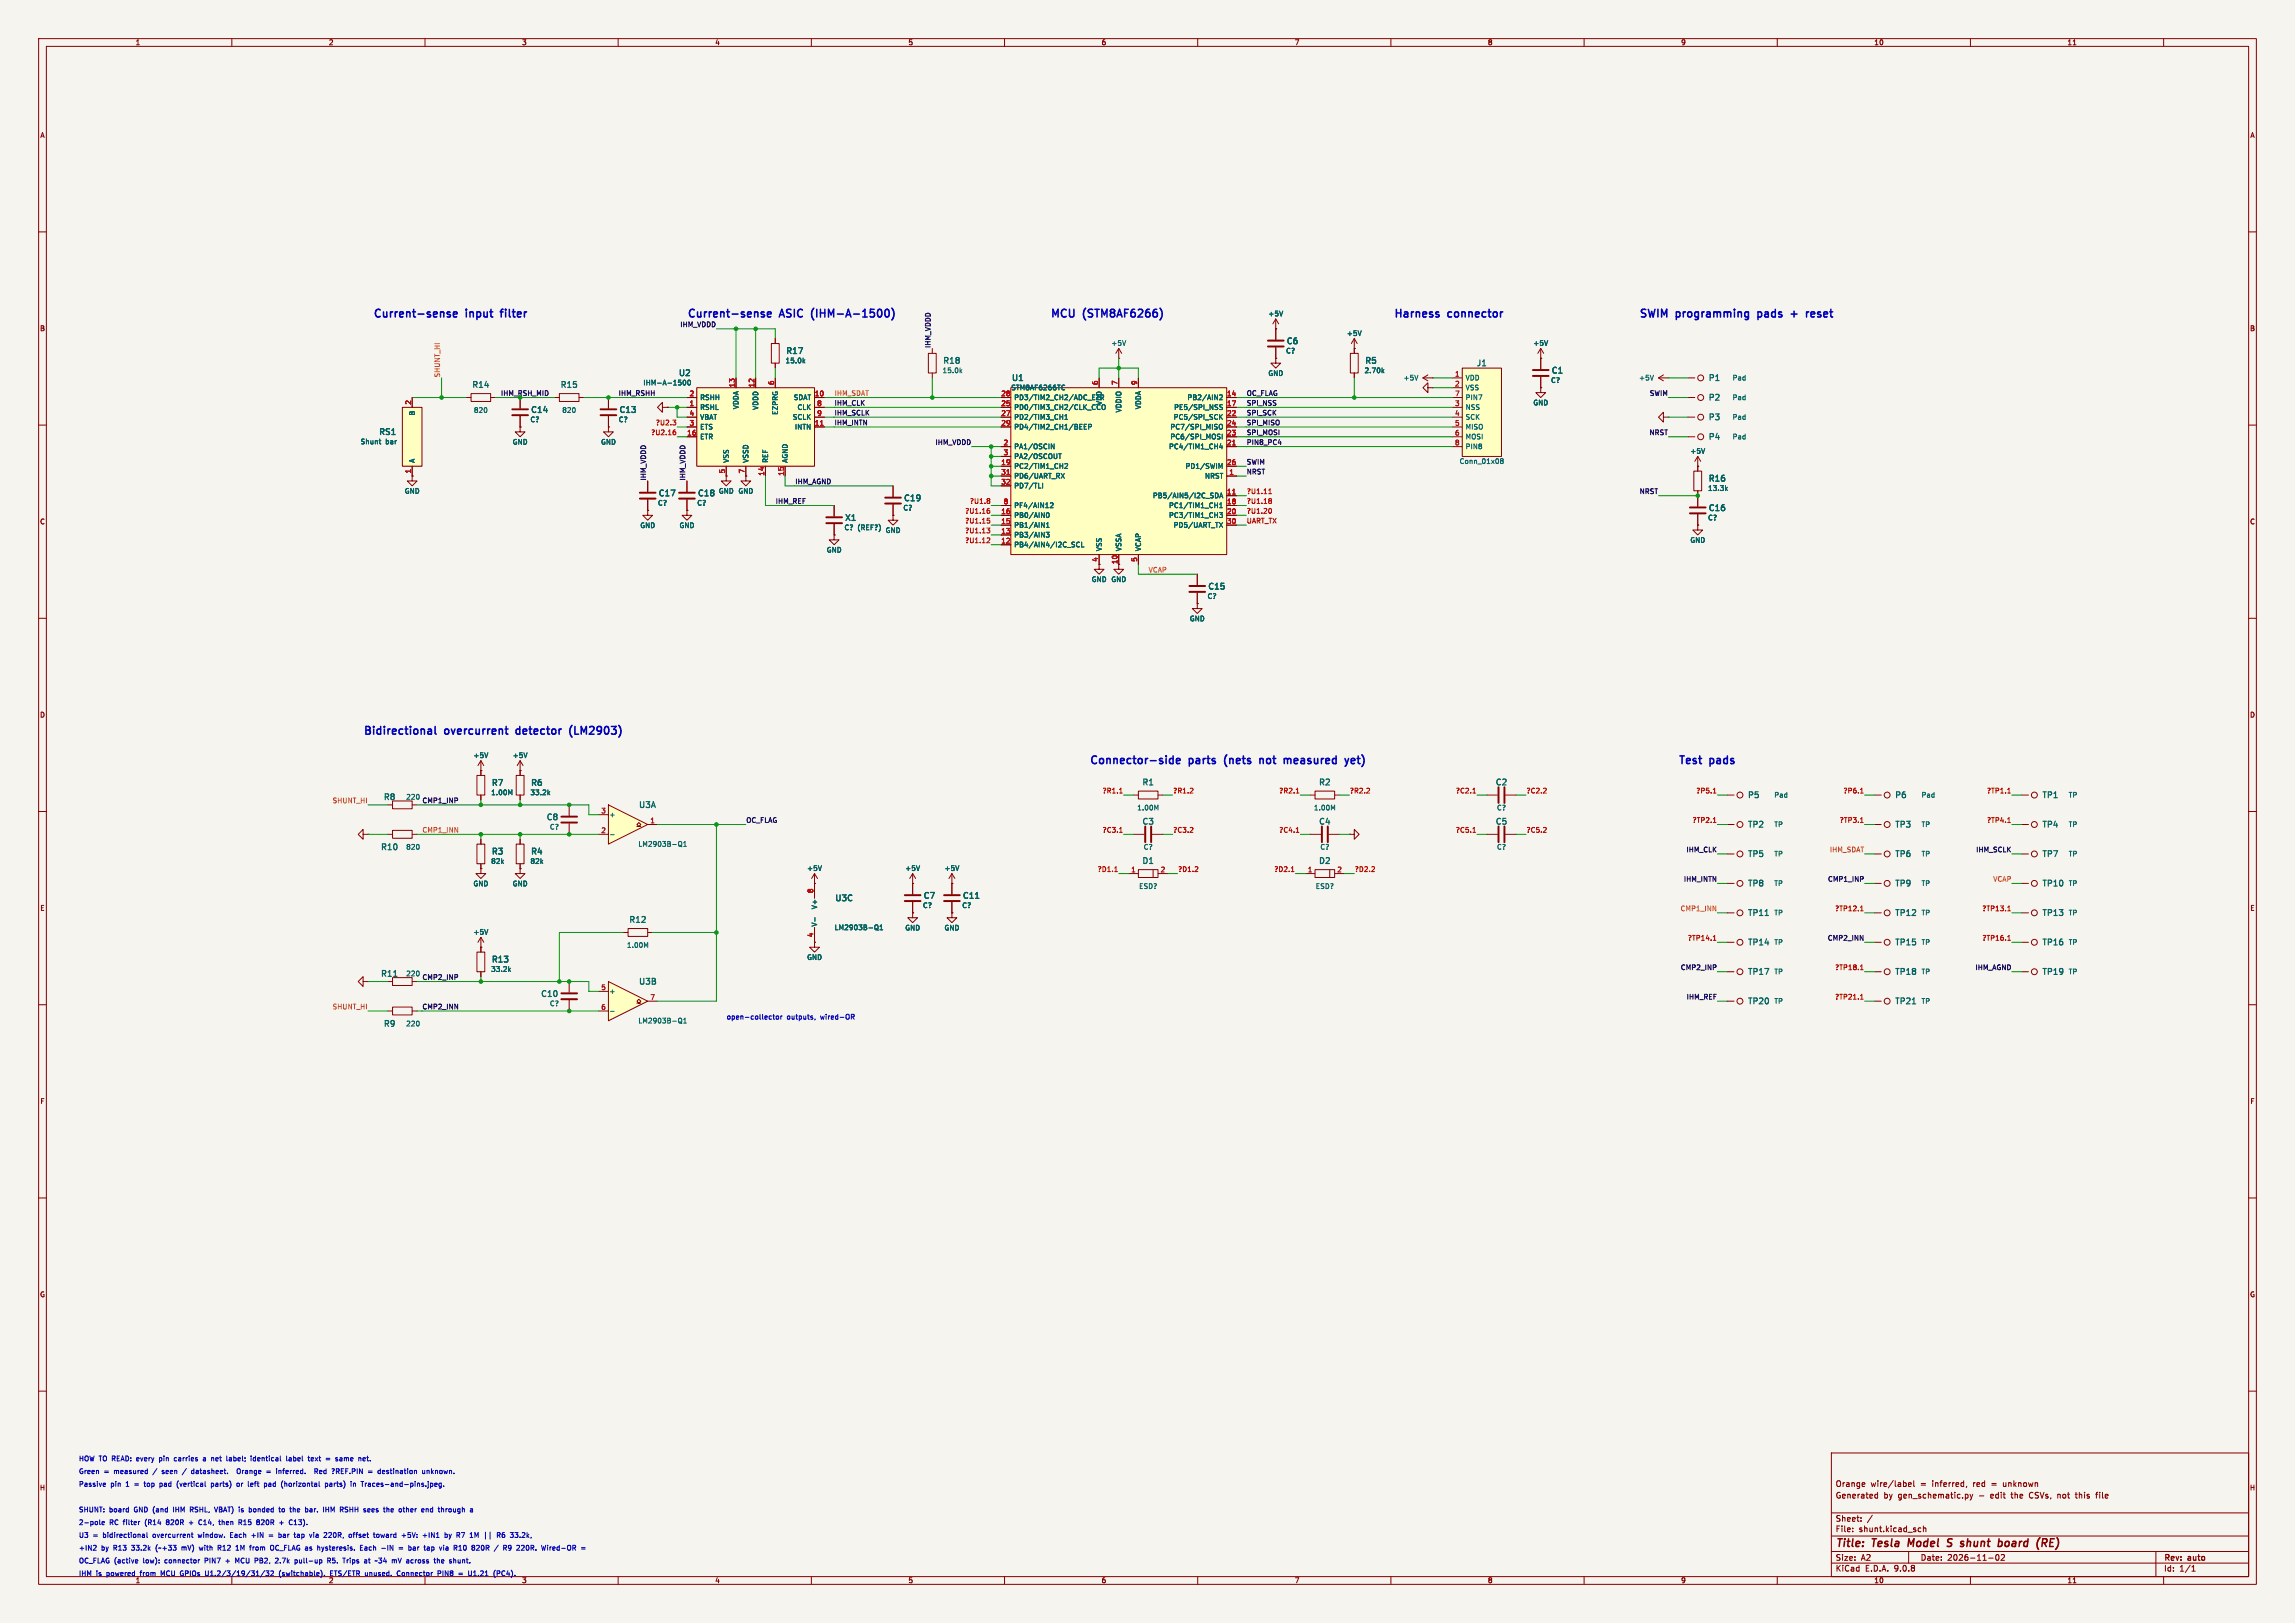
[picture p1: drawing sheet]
<svg xmlns="http://www.w3.org/2000/svg" width="594mm" height="420mm" viewBox="0 0 594 420" stroke-linecap="round" stroke-linejoin="round" font-family="sans-serif">
<defs><g id="words">
<g font-size="2.8" fill="#0000c2">
<text x="96.5" y="82.3">Current-sense</text>
<text x="120.7" y="82.3">input</text>
<text x="130.6" y="82.3">filter</text>
<text x="177.8" y="82.3">Current-sense</text>
<text x="202" y="82.3">ASIC</text>
<text x="210.9" y="82.3">(IHM-A-1500)</text>
<text x="271.8" y="82.3">MCU</text>
<text x="280.5" y="82.3">(STM8AF6266)</text>
<text x="360.7" y="82.3">Harness</text>
<text x="374.9" y="82.3">connector</text>
<text x="424.2" y="82.3">SWIM</text>
<text x="433.9" y="82.3">programming</text>
<text x="455.9" y="82.3">pads</text>
<text x="465.2" y="82.3">+</text>
<text x="470" y="82.3">reset</text>
<text x="94" y="190.3">Bidirectional</text>
<text x="115.3" y="190.3">overcurrent</text>
<text x="134.5" y="190.3">detector</text>
<text x="149.1" y="190.3">(LM2903)</text>
<text x="281.9" y="197.9">Connector-side</text>
<text x="307.9" y="197.9">parts</text>
<text x="317.8" y="197.9">(nets</text>
<text x="327.8" y="197.9">not</text>
<text x="334.9" y="197.9">measured</text>
<text x="351.6" y="197.9">yet)</text>
<text x="434.3" y="197.9">Test</text>
<text x="442.7" y="197.9">pads</text>
</g>
<g font-size="2.8" fill="#840000">
<text x="475" y="400.9">Title:</text>
<text x="484.7" y="400.9">Tesla</text>
<text x="494.7" y="400.9">Model</text>
<text x="505.7" y="400.9">S</text>
<text x="509.9" y="400.9">shunt</text>
<text x="520.4" y="400.9">board</text>
<text x="531.2" y="400.9">(RE)</text>
</g>
<g font-size="2.1" fill="#006464">
<text x="332.7" y="89.5">C6</text>
<text x="203.2" y="92">R17</text>
<text x="243.8" y="94.6">R18</text>
<text x="353.1" y="94.6">R5</text>
<text x="381.9" y="95.2">J1</text>
<text x="121.9" y="100.8">R14</text>
<text x="144.8" y="100.8">R15</text>
<text x="175.4" y="97.7">U2</text>
<text x="261.6" y="99">U1</text>
<text x="401.3" y="97.1">C1</text>
<text x="442" y="99">P1</text>
<text x="137.2" y="107.3">C14</text>
<text x="160" y="107.3">C13</text>
<text x="442" y="104.1">P2</text>
<text x="97.8" y="113">RS1</text>
<text x="442" y="109.2">P3</text>
<text x="442" y="114.2">P4</text>
<text x="442" y="125">R16</text>
<text x="170.2" y="128.9">C17</text>
<text x="180.3" y="128.9">C18</text>
<text x="233.7" y="130.1">C19</text>
<text x="218.4" y="135.2">X1</text>
<text x="442" y="132.7">C16</text>
<text x="312.4" y="153">C15</text>
<text x="127" y="203.8">R7</text>
<text x="137.2" y="203.8">R6</text>
<text x="295.4" y="203.7">R1</text>
<text x="341.1" y="203.7">R2</text>
<text x="386.8" y="203.7">C2</text>
<text x="99" y="207.5">R8</text>
<text x="165.1" y="209.5">U3A</text>
<text x="452.1" y="207">P5</text>
<text x="490.2" y="207">P6</text>
<text x="528.3" y="207">TP1</text>
<text x="141.2" y="212.7">C8</text>
<text x="295.4" y="213.8">C3</text>
<text x="341.1" y="213.8">C4</text>
<text x="386.8" y="213.8">C5</text>
<text x="452.1" y="214.6">TP2</text>
<text x="490.2" y="214.6">TP3</text>
<text x="528.3" y="214.6">TP4</text>
<text x="98.3" y="220.4">R10</text>
<text x="127" y="221.6">R3</text>
<text x="137.2" y="221.6">R4</text>
<text x="295.4" y="224">D1</text>
<text x="341.1" y="224">D2</text>
<text x="452.1" y="222.2">TP5</text>
<text x="490.2" y="222.2">TP6</text>
<text x="528.3" y="222.2">TP7</text>
<text x="215.9" y="233.6">U3C</text>
<text x="238.8" y="233">C7</text>
<text x="248.9" y="233">C11</text>
<text x="452.1" y="229.8">TP8</text>
<text x="490.2" y="229.8">TP9</text>
<text x="528.3" y="229.8">TP10</text>
<text x="162.6" y="239.2">R12</text>
<text x="452.1" y="237.4">TP11</text>
<text x="490.2" y="237.4">TP12</text>
<text x="528.3" y="237.4">TP13</text>
<text x="452.1" y="245.1">TP14</text>
<text x="490.2" y="245.1">TP15</text>
<text x="528.3" y="245.1">TP16</text>
<text x="127" y="249.5">R13</text>
<text x="98.3" y="253.2">R11</text>
<text x="165.1" y="255.2">U3B</text>
<text x="452.1" y="252.7">TP17</text>
<text x="490.2" y="252.7">TP18</text>
<text x="528.3" y="252.7">TP19</text>
<text x="139.7" y="258.4">C10</text>
<text x="452.1" y="260.3">TP20</text>
<text x="490.2" y="260.3">TP21</text>
<text x="99" y="266.1">R9</text>
</g>
<g font-size="2.1" fill="#840000">
<text x="475" y="388">Generated</text>
<text x="475" y="385">Orange</text>
<text x="484.2" y="385">wire/label</text>
<text x="487.5" y="388">by</text>
<text x="491.3" y="388">gen_schematic.py</text>
<text x="497.1" y="385">=</text>
<text x="500.3" y="385">inferred,</text>
<text x="511" y="385">red</text>
<text x="512.3" y="388">-</text>
<text x="515.5" y="388">edit</text>
<text x="515.9" y="385">=</text>
<text x="519" y="385">unknown</text>
<text x="521" y="388">the</text>
<text x="525.8" y="388">CSVs,</text>
<text x="533.2" y="388">not</text>
<text x="538.1" y="388">this</text>
<text x="543.6" y="388">file</text>
<text x="475" y="394">Sheet:</text>
<text x="475" y="396.7">File:</text>
<text x="481.1" y="396.7">shunt.kicad_sch</text>
<text x="475" y="406.9">KiCad</text>
<text x="475" y="404.1">Size:</text>
<text x="481.7" y="404.1">A2</text>
<text x="482.7" y="406.9">E.D.A.</text>
<text x="490.3" y="406.9">9.0.8</text>
<text x="497" y="404.1">Date:</text>
<text x="504" y="404.1">2026-11-02</text>
<text x="560" y="404.3">Rev:</text>
<text x="560" y="406.9">Id:</text>
<text x="564.1" y="406.9">1/1</text>
<text x="566.4" y="404.3">auto</text>
</g>
<g font-size="1.8" fill="#840000">
<text x="35" y="11.9">1</text>
<text x="85" y="11.9">2</text>
<text x="135" y="11.9">3</text>
<text x="185" y="11.9">4</text>
<text x="235" y="11.9">5</text>
<text x="285" y="11.9">6</text>
<text x="335" y="11.9">7</text>
<text x="385" y="11.9">8</text>
<text x="435" y="11.9">9</text>
<text x="485" y="11.9">10</text>
<text x="535" y="11.9">11</text>
<text x="10.3" y="35.9">A</text>
<text x="582.3" y="35.9">A</text>
<text x="10.3" y="85.9">B</text>
<text x="582.3" y="85.9">B</text>
<text x="10.3" y="135.9">C</text>
<text x="582.3" y="135.9">C</text>
<text x="284.2" y="145.5" transform="rotate(-90 284.2 145.5)">4</text>
<text x="289.3" y="146.1" transform="rotate(-90 289.3 146.1)">10</text>
<text x="10.3" y="185.9">D</text>
<text x="582.3" y="185.9">D</text>
<text x="10.3" y="235.9">E</text>
<text x="582.3" y="235.9">E</text>
<text x="10.3" y="285.9">F</text>
<text x="582.3" y="285.9">F</text>
<text x="10.3" y="335.9">G</text>
<text x="582.3" y="335.9">G</text>
<text x="10.2" y="385.9">H</text>
<text x="582.2" y="385.9">H</text>
<text x="35" y="409.9">1</text>
<text x="85" y="409.9">2</text>
<text x="135" y="409.9">3</text>
<text x="185" y="409.9">4</text>
<text x="235" y="409.9">5</text>
<text x="285" y="409.9">6</text>
<text x="335" y="409.9">7</text>
<text x="385" y="409.9">8</text>
<text x="435" y="409.9">9</text>
<text x="485" y="409.9">10</text>
<text x="535" y="409.9">11</text>
</g>
<g font-size="1.8" fill="#006464">
<text x="328.2" y="82.1">+5V</text>
<text x="287.5" y="89.7">+5V</text>
<text x="348.5" y="87.1">+5V</text>
<text x="396.7" y="89.7">+5V</text>
<text x="203.2" y="94.2">15.0k</text>
<text x="332.7" y="91.7">C?</text>
<text x="166.4" y="99.9">IHM-A-1500</text>
<text x="243.8" y="96.8">15.0k</text>
<text x="261.6" y="101.2">STM8AF6266TC</text>
<text x="328.2" y="97.5">GND</text>
<text x="353.1" y="96.8">2.70k</text>
<text x="363.2" y="98.7">+5V</text>
<text x="379.2" y="98.7">VDD</text>
<text x="379.2" y="101.2">VSS</text>
<text x="401.3" y="99.3">C?</text>
<text x="424.1" y="98.7">+5V</text>
<text x="448.3" y="98.7">Pad</text>
<text x="107.5" y="107.6" transform="rotate(-90 107.5 107.6)">B</text>
<text x="122.5" y="107">820</text>
<text x="145.4" y="107">820</text>
<text x="181.1" y="103.7">RSHH</text>
<text x="181.1" y="106.3">RSHL</text>
<text x="191.4" y="106" transform="rotate(-90 191.4 106)">VDDA</text>
<text x="196.4" y="106.2" transform="rotate(-90 196.4 106.2)">VDDD</text>
<text x="201.5" y="107.5" transform="rotate(-90 201.5 107.5)">EZPRG</text>
<text x="205.3" y="103.7">SDAT</text>
<text x="206.3" y="106.3">CLK</text>
<text x="262.4" y="103.7">PD3/TIM2_CH2/ADC_ETR</text>
<text x="262.4" y="106.3">PD0/TIM3_CH2/CLK_CCO</text>
<text x="285.3" y="104.9" transform="rotate(-90 285.3 104.9)">VDD</text>
<text x="290.4" y="106.9" transform="rotate(-90 290.4 106.9)">VDDIO</text>
<text x="295.5" y="106" transform="rotate(-90 295.5 106)">VDDA</text>
<text x="303.8" y="106.3">PE5/SPI_NSS</text>
<text x="307.2" y="103.7">PB2/AIN2</text>
<text x="379.2" y="103.7">PIN7</text>
<text x="379.2" y="106.3">NSS</text>
<text x="396.7" y="105.1">GND</text>
<text x="448.3" y="103.7">Pad</text>
<text x="137.2" y="109.5">C?</text>
<text x="160" y="109.5">C?</text>
<text x="181.1" y="108.8">VBAT</text>
<text x="181.1" y="111.4">ETS</text>
<text x="181.1" y="113.9">ETR</text>
<text x="205.1" y="108.8">SCLK</text>
<text x="205.6" y="111.4">INTN</text>
<text x="262.4" y="108.8">PD2/TIM3_CH1</text>
<text x="262.4" y="111.4">PD4/TIM2_CH1/BEEP</text>
<text x="302.8" y="111.4">PC7/SPI_MISO</text>
<text x="302.8" y="113.9">PC6/SPI_MOSI</text>
<text x="303.7" y="108.8">PC5/SPI_SCK</text>
<text x="379.2" y="108.8">SCK</text>
<text x="379.2" y="111.4">MISO</text>
<text x="379.2" y="113.9">MOSI</text>
<text x="448.3" y="113.9">Pad</text>
<text x="448.3" y="108.8">Pad</text>
<text x="93.2" y="115.2">Shunt</text>
<text x="99.8" y="115.2">bar</text>
<text x="107.5" y="119.9" transform="rotate(-90 107.5 119.9)">A</text>
<text x="132.6" y="115.3">GND</text>
<text x="155.4" y="115.3">GND</text>
<text x="188.8" y="119.9" transform="rotate(-90 188.8 119.9)">VSS</text>
<text x="193.9" y="119.9" transform="rotate(-90 193.9 119.9)">VSSD</text>
<text x="199" y="119.9" transform="rotate(-90 199 119.9)">REF</text>
<text x="204.1" y="119.9" transform="rotate(-90 204.1 119.9)">AGND</text>
<text x="262.4" y="116.4">PA1/OSCIN</text>
<text x="262.4" y="119">PA2/OSCOUT</text>
<text x="302.4" y="116.4">PC4/TIM1_CH4</text>
<text x="379.2" y="116.4">PIN8</text>
<text x="437.4" y="117.6">+5V</text>
<text x="262.4" y="121.5">PC2/TIM1_CH2</text>
<text x="262.4" y="124.1">PD6/UART_RX</text>
<text x="306.7" y="121.5">PD1/SWIM</text>
<text x="311.8" y="124.1">NRST</text>
<text x="377.7" y="120.2">Conn_01x08</text>
<text x="104.6" y="128">GND</text>
<text x="170.2" y="131">C?</text>
<text x="180.3" y="131">C?</text>
<text x="185.9" y="128">GND GND</text>
<text x="262.4" y="126.6">PD7/TLI</text>
<text x="262.4" y="131.7">PF4/AIN12</text>
<text x="298.3" y="129.1">PB5/AIN5/I2C_SDA</text>
<text x="302.4" y="131.7">PC1/TIM1_CH1</text>
<text x="442" y="127.2">13.3k</text>
<text x="165.6" y="136.8">GND</text>
<text x="175.8" y="136.8">GND</text>
<text x="218.4" y="137.4">C?</text>
<text x="222" y="137.4">(REF?)</text>
<text x="233.7" y="132.3">C?</text>
<text x="262.4" y="134.2">PB0/AIN0</text>
<text x="262.4" y="136.8">PB1/AIN1</text>
<text x="302.4" y="134.2">PC3/TIM1_CH3</text>
<text x="303.7" y="136.8">PD5/UART_TX</text>
<text x="442" y="134.9">C?</text>
<text x="213.9" y="143.2">GND</text>
<text x="229.1" y="138.1">GND</text>
<text x="262.4" y="139.3">PB3/AIN3</text>
<text x="262.4" y="141.8">PB4/AIN4/I2C_SCL</text>
<text x="285.3" y="142.7" transform="rotate(-90 285.3 142.7)">VSS</text>
<text x="290.4" y="142.7" transform="rotate(-90 290.4 142.7)">VSSA</text>
<text x="295.5" y="142.7" transform="rotate(-90 295.5 142.7)">VCAP</text>
<text x="437.4" y="140.7">GND</text>
<text x="282.4" y="150.8">GND GND</text>
<text x="312.4" y="155.2">C?</text>
<text x="307.8" y="161">GND</text>
<text x="122.4" y="196.4">+5V</text>
<text x="132.6" y="196.4">+5V</text>
<text x="105" y="207.1">220</text>
<text x="127" y="206">1.00M</text>
<text x="137.2" y="206">33.2k</text>
<text x="294.2" y="209.9">1.00M</text>
<text x="340" y="209.9">1.00M</text>
<text x="387.3" y="209.9">C?</text>
<text x="459.1" y="206.6">Pad</text>
<text x="497.2" y="206.6">Pad</text>
<text x="535.3" y="206.6">TP</text>
<text x="142.2" y="214.9">C?</text>
<text x="157.6" y="211.7">+</text>
<text x="459.1" y="214.2">TP</text>
<text x="497.2" y="214.2">TP</text>
<text x="535.3" y="214.2">TP</text>
<text x="105" y="220.1">820</text>
<text x="165.1" y="219.3">LM2903B-Q1</text>
<text x="295.9" y="220.1">C?</text>
<text x="341.6" y="220.1">C?</text>
<text x="387.3" y="220.1">C?</text>
<text x="459.1" y="221.8">TP</text>
<text x="497.2" y="221.8">TP</text>
<text x="535.3" y="221.8">TP</text>
<text x="127" y="223.7">82k</text>
<text x="137.2" y="223.7">82k</text>
<text x="208.8" y="225.6">+5V</text>
<text x="234.2" y="225.6">+5V</text>
<text x="244.3" y="225.6">+5V</text>
<text x="122.4" y="229.6">GND</text>
<text x="132.6" y="229.6">GND</text>
<text x="294.7" y="230.2">ESD?</text>
<text x="340.4" y="230.2">ESD?</text>
<text x="459.1" y="229.5">TP</text>
<text x="497.2" y="229.5">TP</text>
<text x="535.3" y="229.5">TP</text>
<text x="211.7" y="239.9" transform="rotate(-90 211.7 239.9)">V-</text>
<text x="211.7" y="235.4" transform="rotate(-90 211.7 235.4)">V+</text>
<text x="238.8" y="235.2">C?</text>
<text x="248.9" y="235.2">C?</text>
<text x="459.1" y="237.1">TP</text>
<text x="497.2" y="237.1">TP</text>
<text x="535.3" y="237.1">TP</text>
<text x="122.4" y="242.1">+5V</text>
<text x="162.2" y="245.5">1.00M</text>
<text x="215.9" y="240.9">LM2903B-Q1</text>
<text x="234.2" y="241">GND</text>
<text x="244.3" y="241">GND</text>
<text x="459.1" y="244.7">TP</text>
<text x="497.2" y="244.7">TP</text>
<text x="535.3" y="244.7">TP</text>
<text x="127" y="251.7">33.2k</text>
<text x="208.8" y="248.6">GND</text>
<text x="105" y="252.8">220</text>
<text x="157.6" y="257.4">+</text>
<text x="459.1" y="252.3">TP</text>
<text x="497.2" y="252.3">TP</text>
<text x="535.3" y="252.3">TP</text>
<text x="142.2" y="260.6">C?</text>
<text x="459.1" y="259.9">TP</text>
<text x="497.2" y="259.9">TP</text>
<text x="105" y="265.8">220</text>
<text x="165.1" y="265">LM2903B-Q1</text>
</g>
<g font-size="1.8" fill="#0f0f0f">
<text x="176" y="84.7">IHM_VDDD</text>
<text x="241" y="90.2" transform="rotate(-90 241 90.2)">IHM_VDDD</text>
<text x="160" y="102.5">IHM_RSHH</text>
<text x="215.9" y="107.6">IHM_SCLK</text>
<text x="215.9" y="105.1">IHM_CLK</text>
<text x="322.6" y="102.5">OC_FLAG</text>
<text x="322.6" y="105.1">SPI_NSS</text>
<text x="322.6" y="107.6">SPI_SCK</text>
<text x="426.9" y="102.5">SWIM</text>
<text x="215.9" y="110.1">IHM_INTN</text>
<text x="322.6" y="110.1">SPI_MISO</text>
<text x="322.6" y="112.7">SPI_MOSI</text>
<text x="426.8" y="112.7">NRST</text>
<text x="242" y="115.2">IHM_VDDD</text>
<text x="322.6" y="115.2">PIN8_PC4</text>
<text x="167.3" y="124.5" transform="rotate(-90 167.3 124.5)">IHM_VDDD</text>
<text x="177.5" y="124.5" transform="rotate(-90 177.5 124.5)">IHM_VDDD</text>
<text x="205.7" y="125.4">IHM_AGND</text>
<text x="322.6" y="120.3">SWIM</text>
<text x="322.6" y="122.8">NRST</text>
<text x="200.7" y="130.5">IHM_REF</text>
<text x="424.3" y="127.9">NRST</text>
<text x="109.2" y="207.9">CMP1_INP</text>
<text x="193" y="213">OC_FLAG</text>
<text x="436.4" y="220.6">IHM_CLK</text>
<text x="511.4" y="220.6">IHM_SCLK</text>
<text x="435.7" y="228.3">IHM_INTN</text>
<text x="473" y="228.3">CMP1_INP</text>
<text x="473" y="243.5">CMP2_INN</text>
<text x="434.9" y="251.1">CMP2_INP</text>
<text x="511.2" y="251.1">IHM_AGND</text>
<text x="109.2" y="253.7">CMP2_INP</text>
<text x="109.2" y="261.3">CMP2_INN</text>
<text x="436.4" y="258.7">IHM_REF</text>
</g>
<g font-size="1.8" fill="#e67800">
<text x="114" y="97.8" transform="rotate(-90 114 97.8)">SHUNT_HI</text>
<text x="215.9" y="102.5">IHM_SDAT</text>
<text x="297.2" y="148.2">VCAP</text>
<text x="86" y="207.9">SHUNT_HI</text>
<text x="109.2" y="215.6">CMP1_INN</text>
<text x="473.5" y="220.6">IHM_SDAT</text>
<text x="515.8" y="228.3">VCAP</text>
<text x="434.9" y="235.9">CMP1_INN</text>
<text x="86" y="261.3">SHUNT_HI</text>
</g>
<g font-size="1.8" fill="#a90000">
<text x="190.2" y="100.4" transform="rotate(-90 190.2 100.4)">13</text>
<text x="195.3" y="100.4" transform="rotate(-90 195.3 100.4)">12</text>
<text x="200.4" y="99.8" transform="rotate(-90 200.4 99.8)">6</text>
<text x="284.2" y="99.8" transform="rotate(-90 284.2 99.8)">6</text>
<text x="289.3" y="99.8" transform="rotate(-90 289.3 99.8)">7</text>
<text x="294.4" y="99.8" transform="rotate(-90 294.4 99.8)">9</text>
<text x="376.5" y="97.5">1</text>
<text x="376.5" y="100.1">2</text>
<text x="106.4" y="104.8" transform="rotate(-90 106.4 104.8)">2</text>
<text x="178.4" y="102.6">2</text>
<text x="178.4" y="105.2">1</text>
<text x="178.4" y="107.7">4</text>
<text x="210.8" y="102.6">10</text>
<text x="211.4" y="105.2">8</text>
<text x="211.4" y="107.7">9</text>
<text x="259" y="102.6">28</text>
<text x="259" y="105.2">25</text>
<text x="259" y="107.7">27</text>
<text x="317.5" y="102.6">14</text>
<text x="317.5" y="105.2">17</text>
<text x="317.5" y="107.7">22</text>
<text x="376.5" y="102.6">7</text>
<text x="376.5" y="105.2">3</text>
<text x="376.5" y="107.7">4</text>
<text x="177.8" y="112.8">16</text>
<text x="178.4" y="110.2">3</text>
<text x="210.8" y="110.2">11</text>
<text x="259" y="110.2">29</text>
<text x="317.5" y="110.2">24</text>
<text x="317.5" y="112.8">23</text>
<text x="376.5" y="110.2">5</text>
<text x="376.5" y="112.8">6</text>
<text x="259.6" y="115.3">2</text>
<text x="259.6" y="117.9">3</text>
<text x="317.5" y="115.3">21</text>
<text x="376.5" y="115.3">8</text>
<text x="106.4" y="122.6" transform="rotate(-90 106.4 122.6)">1</text>
<text x="187.7" y="122.6" transform="rotate(-90 187.7 122.6)">5</text>
<text x="192.8" y="122.6" transform="rotate(-90 192.8 122.6)">7</text>
<text x="197.9" y="123.2" transform="rotate(-90 197.9 123.2)">14</text>
<text x="202.9" y="123.2" transform="rotate(-90 202.9 123.2)">15</text>
<text x="259" y="120.4">19</text>
<text x="259" y="122.9">31</text>
<text x="259" y="125.5">32</text>
<text x="317.5" y="120.4">26</text>
<text x="318.1" y="122.9">1</text>
<text x="259.6" y="130.6">8</text>
<text x="317.5" y="128">11</text>
<text x="317.5" y="130.6">18</text>
<text x="259" y="133.1">16</text>
<text x="259" y="135.6">15</text>
<text x="317.5" y="133.1">20</text>
<text x="317.5" y="135.6">30</text>
<text x="259" y="138.2">13</text>
<text x="259" y="140.7">12</text>
<text x="294.4" y="145.5" transform="rotate(-90 294.4 145.5)">5</text>
<text x="155.5" y="210.6">3</text>
<text x="155.5" y="215.6">2</text>
<text x="168.2" y="213.1">1</text>
<text x="292.7" y="225.8">1</text>
<text x="300.3" y="225.8">2</text>
<text x="338.4" y="225.8">1</text>
<text x="346" y="225.8">2</text>
<text x="210.6" y="231.2" transform="rotate(-90 210.6 231.2)">8</text>
<text x="210.6" y="242.6" transform="rotate(-90 210.6 242.6)">4</text>
<text x="155.5" y="256.3">5</text>
<text x="155.5" y="261.4">6</text>
<text x="168.2" y="258.8">7</text>
</g>
<text font-size="1.8" fill="#009600" x="129.5" y="102.5">IHM_RSH_MID</text>
<g font-size="1.8" fill="#d20000">
<text x="168.4" y="112.7">?U2.16</text>
<text x="169.6" y="110.1">?U2.3</text>
<text x="250.9" y="130.5">?U1.8</text>
<text x="322.6" y="127.9">?U1.11</text>
<text x="322.6" y="130.5">?U1.18</text>
<text x="249.7" y="135.5">?U1.15</text>
<text x="249.7" y="133">?U1.16</text>
<text x="322.6" y="135.5">UART_TX</text>
<text x="322.6" y="133">?U1.20</text>
<text x="249.7" y="140.6">?U1.12</text>
<text x="249.7" y="138.1">?U1.13</text>
<text x="285.2" y="205.4">?R1.1</text>
<text x="303.5" y="205.4">?R1.2</text>
<text x="331" y="205.4">?R2.1</text>
<text x="349.2" y="205.4">?R2.2</text>
<text x="376.7" y="205.4">?C2.1</text>
<text x="395" y="205.4">?C2.2</text>
<text x="438.9" y="205.4">?P5.1</text>
<text x="477" y="205.4">?P6.1</text>
<text x="514.1" y="205.4">?TP1.1</text>
<text x="285.2" y="215.6">?C3.1</text>
<text x="303.5" y="215.6">?C3.2</text>
<text x="331" y="215.6">?C4.1</text>
<text x="376.7" y="215.6">?C5.1</text>
<text x="395" y="215.6">?C5.2</text>
<text x="437.9" y="213">?TP2.1</text>
<text x="476" y="213">?TP3.1</text>
<text x="514.1" y="213">?TP4.1</text>
<text x="284" y="225.7">?D1.1</text>
<text x="304.8" y="225.7">?D1.2</text>
<text x="329.7" y="225.7">?D2.1</text>
<text x="350.5" y="225.7">?D2.2</text>
<text x="474.8" y="235.9">?TP12.1</text>
<text x="512.9" y="235.9">?TP13.1</text>
<text x="436.7" y="243.5">?TP14.1</text>
<text x="512.9" y="243.5">?TP16.1</text>
<text x="474.8" y="251.1">?TP18.1</text>
<text x="474.8" y="258.7">?TP21.1</text>
</g>
<g font-size="1.8" fill="#0000c2">
<text x="188" y="263.9">open-collector</text>
<text x="203.6" y="263.9">outputs,</text>
<text x="212.5" y="263.9">wired-OR</text>
<text x="20.3" y="381.5">Green</text>
<text x="20.3" y="378.2">HOW TO READ: every</text>
<text x="26.9" y="381.5">=</text>
<text x="29.6" y="381.5">measured</text>
<text x="39.9" y="381.5">/</text>
<text x="41.7" y="378.2">pin</text>
<text x="42.4" y="381.5">seen</text>
<text x="45.8" y="378.2">carries</text>
<text x="50.4" y="381.5">datasheet.</text>
<text x="53.5" y="378.2">a</text>
<text x="55.8" y="378.2">net</text>
<text x="59.9" y="378.2">label;</text>
<text x="62.6" y="381.5">Orange</text>
<text x="66.4" y="378.2">identical</text>
<text x="70.5" y="381.5">=</text>
<text x="73.2" y="381.5">inferred.</text>
<text x="75.8" y="378.2">label</text>
<text x="81.7" y="378.2">text</text>
<text x="83.5" y="381.5">Red</text>
<text x="86.4" y="378.2">=</text>
<text x="88.2" y="381.5">?REF.PIN</text>
<text x="89.2" y="378.2">same</text>
<text x="95.3" y="378.2">net.</text>
<text x="97.8" y="381.5">=</text>
<text x="100.5" y="381.5">destination</text>
<text x="112.2" y="381.5">unknown.</text>
<text x="20.3" y="384.8">Passive</text>
<text x="28.6" y="384.8">pin</text>
<text x="32.7" y="384.8">1</text>
<text x="35.1" y="384.8">=</text>
<text x="37.8" y="384.8">top</text>
<text x="42" y="384.8">pad</text>
<text x="46.6" y="384.8">(vertical</text>
<text x="55.7" y="384.8">parts)</text>
<text x="62.6" y="384.8">or</text>
<text x="65.7" y="384.8">left</text>
<text x="70.1" y="384.8">pad</text>
<text x="74.7" y="384.8">(horizontal</text>
<text x="86.3" y="384.8">parts)</text>
<text x="93.1" y="384.8">in</text>
<text x="96" y="384.8">Traces-and-pins.jpeg.</text>
<text x="20.3" y="391.4">SHUNT:</text>
<text x="20.3" y="394.7">2-pole</text>
<text x="28.3" y="391.4">board</text>
<text x="28.3" y="394.7">RC filter</text>
<text x="34.8" y="391.4">GND (and</text>
<text x="37.8" y="394.7">(R14</text>
<text x="43.5" y="394.7">820R</text>
<text x="45.3" y="391.4">IHM</text>
<text x="49.6" y="394.7">+</text>
<text x="49.9" y="391.4">RSHL,</text>
<text x="52.3" y="394.7">C14,</text>
<text x="56.5" y="391.4">VBAT) is</text>
<text x="57.8" y="394.7">then</text>
<text x="63.1" y="394.7">R15</text>
<text x="65.7" y="391.4">bonded</text>
<text x="67.9" y="394.7">820R</text>
<text x="73.7" y="391.4">to</text>
<text x="74" y="394.7">+</text>
<text x="76.7" y="394.7">C13).</text>
<text x="76.8" y="391.4">the</text>
<text x="80.9" y="391.4">bar.</text>
<text x="85.8" y="391.4">IHM</text>
<text x="90.3" y="391.4">RSHH</text>
<text x="96.6" y="391.4">sees</text>
<text x="102" y="391.4">the</text>
<text x="106.2" y="391.4">other</text>
<text x="112.3" y="391.4">end</text>
<text x="116.8" y="391.4">through</text>
<text x="20.3" y="401.3">+IN2</text>
<text x="20.3" y="398">U3</text>
<text x="24" y="398">=</text>
<text x="26.2" y="401.3">by</text>
<text x="26.8" y="398">bidirectional</text>
<text x="29.5" y="401.3">R13</text>
<text x="34.4" y="401.3">33.2k</text>
<text x="39.9" y="398">overcurrent</text>
<text x="40.8" y="401.3">(~+33</text>
<text x="47.7" y="401.3">mV)</text>
<text x="51.8" y="398">window.</text>
<text x="52.5" y="401.3">with</text>
<text x="57.5" y="401.3">R12</text>
<text x="60.3" y="398">Each</text>
<text x="62.3" y="401.3">1M</text>
<text x="66" y="398">+IN</text>
<text x="66.2" y="401.3">from</text>
<text x="71.7" y="401.3">OC_FLAG as</text>
<text x="73.4" y="398">bar</text>
<text x="77.7" y="398">tap</text>
<text x="81.9" y="398">via</text>
<text x="84.3" y="401.3">hysteresis.</text>
<text x="85.8" y="398">220R,</text>
<text x="92.4" y="398">offset</text>
<text x="95.5" y="401.3">Each</text>
<text x="99" y="398">toward</text>
<text x="101.2" y="401.3">-IN</text>
<text x="105.9" y="401.3">=</text>
<text x="106.5" y="398">+5V:</text>
<text x="108.7" y="401.3">bar</text>
<text x="112.1" y="398">+IN1</text>
<text x="112.9" y="401.3">tap</text>
<text x="117.1" y="401.3">via</text>
<text x="118" y="398">by</text>
<text x="121" y="401.3">R10</text>
<text x="121.3" y="398">R7</text>
<text x="125" y="398">1M</text>
<text x="125.9" y="401.3">820R</text>
<text x="128.8" y="398">||</text>
<text x="131.9" y="401.3">/</text>
<text x="132.4" y="398">R6</text>
<text x="134.4" y="401.3">R9</text>
<text x="136" y="398">33.2k,</text>
<text x="138.1" y="401.3">220R.</text>
<text x="144.8" y="401.3">Wired-OR</text>
<text x="20.3" y="407.9">IHM</text>
<text x="20.3" y="404.6">OC_FLAG (active</text>
<text x="24.9" y="407.9">is</text>
<text x="27.7" y="407.9">powered</text>
<text x="36.6" y="407.9">from</text>
<text x="37.2" y="404.6">low):</text>
<text x="42.1" y="407.9">MCU GPIOs</text>
<text x="42.9" y="404.6">connector</text>
<text x="53.5" y="404.6">PIN7</text>
<text x="54" y="407.9">U1.2/3/19/31/32</text>
<text x="59.1" y="404.6">+</text>
<text x="61.8" y="404.6">MCU PB2,</text>
<text x="72.6" y="404.6">2.7k</text>
<text x="73.3" y="407.9">(switchable).</text>
<text x="77.8" y="404.6">pull-up</text>
<text x="86.5" y="404.6">R5.</text>
<text x="86.8" y="407.9">ETS/ETR</text>
<text x="90.7" y="404.6">Trips</text>
<text x="96" y="407.9">unused.</text>
<text x="96.4" y="404.6">at</text>
<text x="99.5" y="404.6">~34</text>
<text x="104" y="404.6">mV</text>
<text x="104.5" y="407.9">Connector</text>
<text x="107.9" y="404.6">across</text>
<text x="115.2" y="407.9">PIN8</text>
<text x="115.3" y="404.6">the</text>
<text x="119.4" y="404.6">shunt.</text>
<text x="120.8" y="407.9">=</text>
<text x="123.5" y="407.9">U1.21</text>
<text x="130.3" y="407.9">(PC4).</text>
</g>
</g></defs>
<path d="M0 0h594v420h-594z" fill="#f5f4ef" stroke="#f5f4ef" stroke-width=".26"/>
<g fill="none" stroke="#840000" stroke-width=".26">
<path d="M10 10h574v400h-574zM12 12h570v396h-570zM60 10v2M110 10v2M160 10v2M210 10v2M260 10v2M310 10v2M360 10v2M410 10v2M460 10v2M510 10v2"/>
<path d="M536.6 11.6h.7M560 10v2M10 60h2M582 60h2M10 110h2M582 110h2M10 160h2M582 160h2M10 210h2M123.4 218.4h2.1v5.1h-2.1zM124.5 217.2v1.2M582 210h2"/>
<path d="M124.5 223.5v1.3M10 260h2M582 260h2M10 310h2M582 310h2M10 360h2M474 376h108v32h-108zM582 360h2M474 397.5h108M474 391.5h108M479.5 396.2v.2M479.5 395.4v.2"/>
<path d="M481.7 393.5v.2M481.7 392.7v.2M482.6 383.7l.1 .3-.7 .2M484.6 392.1l-1.3 1.9M485.4 386.7h.6M485.4 387.6h.6M486 386.2v1.5M494 384.2l.7-.2-.1-.3h-.4l-.2 .2v.7h.6M495.3 383.2v1.3l.2 .2M496.6 396.3h.6M496.6 395.4h.6M497.8 395.5l.6-.1 .1 1"/>
<path d="M497.8 394.9v1.5M508.8 386.7l.6 .3-.1 .5-.5 .2M509 384.6l-.1 .3M509.9 386.7l.3 1M510.2 387.7l-.3 .5M510.6 386.7l-.4 1M532.6 386.7v1M532.7 386.7l-.1 .1M537.1 386.7h.6M537.3 386.2v1.3l.2 .2M542.4 386.7h.6M543 386.2l-.4 .2v1.3"/>
<path d="M60 408v2M110 408v2M160 408v2M210 408v2M260 408v2M310 408v2M360 408v2M410 408v2M460 408v2M474 404.5h108M474 401.5h108M494 401.5v3"/>
<path d="M510 408v2M514.7 403.2h1.2M516.7 402.4l.2-.1a.8 .8 0 0 1 .5 .7 .8 .8 0 0 1-.5 .8l-.4-.6zM518 402.4l.5-.1 .3 .4-.9 1.1h.9M536.6 409.6h.7M558 401.5v6.5M560 408v2M567.3 406.6h.9M567.3 405.5l.4-.4v1.5"/>
</g>
<path d="M494.1 398.2l-.3 2M505 398.2l-.6 .1-.3 .5 .2 .3 .7 .2M509.3 398.2l-.2 2M519.7 398.9l-.6 .2-.2 .7 .4 .4 .4-.1M528 397.9l-.1 .1M528.7 398.2h.8l.3 .2v.5l-.4 .3M529.1 399.2l.5 1M505 400l-.3 .2-.8-.1" fill="none" stroke="#840000" stroke-width=".4"/>
<path d="M180.3 100.3h30.5v20.4h-30.5z" fill="#ffffc2"/>
<g fill="none" stroke="#840000" stroke-width=".26">
<path d="M190.5 97.8v2.5M195.6 97.8v2.5M200.7 97.8v2.5M177.8 102.9h2.5M177.8 105.4h2.5M177.8 108h2.5M177.8 110.5h2.5M177.8 113h2.5M180.3 100.3h30.5v20.4h-30.5zM210.8 102.9h2.6M210.8 105.4h2.6M210.8 108h2.6"/>
<path d="M210.8 110.5h2.6M167.6 124.5v2.8M167.6 129.3v2.8M177.8 132.1v1.3h1.3l-1.3 1.2-1.3-1.2h1.3M177.8 132.1h.1M177.8 124.5v2.8M177.8 129.3v2.8M188 120.7v2.5M193 120.7v2.5M198.1 120.7v2.5M203.2 120.7v2.5M293.4 205.7h1.2"/>
<path d="M294.6 204.7h5.1v2.1h-5.1zM299.7 205.7h1.3M339.1 205.7h1.3M340.4 204.7h5v2.1h-5zM345.4 205.7h1.3"/>
</g>
<path d="M212.3 110.1h.8" fill="none" stroke="#a90000" stroke-width=".26"/>
<path d="M176.9 98.5a.61 .61 0 0 0-.2 .7 .61 .61 0 0 0 .6 .4l.2-.4-.1-.7M178.1 98.5a.61 .61 0 0 0-.2 .7 .61 .61 0 0 0 .6 .4l.2-.4-.1-.7M299.3 209.3l.4-1v1.3M345 209.3l.4-1v1.3" fill="none" stroke="#006464" stroke-width=".26"/>
<path d="M165.6 127.5h4.1M165.6 129h4.1M175.8 127.5h4M175.8 129h4" fill="none" stroke="#840000" stroke-width=".51"/>
<path d="M104.1 105.4h5.1v15.3h-5.1z" fill="#ffffc2"/>
<g fill="none" stroke="#840000" stroke-width=".26">
<path d="M104.1 105.4h5.1v15.3h-5.1zM106.7 102.9v2.5M143.5 102.9h1.3M144.8 101.9h5.1v2h-5.1zM149.9 102.9h1.2M106.7 123.2v1.3h1.2l-1.2 1.2-1.3-1.2h1.3M106.7 123.2h.1M106.7 120.7v2.5M167.6 132.1v1.3h1.3l-1.3 1.2-1.2-1.2h1.2M167.6 132.1h.1M284.5 146.1v1.2h1.2l-1.2 1.3-1.3-1.3h1.3M289.6 146.1v1.2h1.2l-1.2 1.3-1.3-1.3h1.3"/>
<path d="M309.9 148.6v2.8M309.9 153.4v2.8M94 215.9v-1.3l-1.3 1.3 1.3 1.3v-1.3h1.2M95.2 215.9h.1M100.3 208.3h1.3M100.3 215.9h1.3M101.6 207.3h5.1v2h-5.1zM101.6 214.9h5.1v2h-5.1zM106.7 208.3h1.2M106.7 215.9h1.2M133.6 218.4h2v5.1h-2zM134.6 217.2v1.2"/>
<path d="M124.5 224.8v1.3h1.2l-1.2 1.2-1.3-1.2h1.3M124.5 224.8h.1M134.6 224.8v1.3h1.3l-1.3 1.2-1.3-1.2h1.3M134.6 224.8h.1M134.6 223.5v1.3M523.2 243.8h1.8"/>
<circle cx="526.5" cy="243.8" r=".76"/>
</g>
<path d="M98.1 114h.5M98.3 114.8l.3 .1" fill="none" stroke="#006464" stroke-width=".26"/>
<path d="M307.8 153.2h4.1M307.8 151.6h4.1" fill="none" stroke="#840000" stroke-width=".51"/>
<path d="M261.6 100.3h55.9v43.2h-55.9z" fill="#ffffc2"/>
<g fill="none" stroke="#840000" stroke-width=".26">
<path d="M284.5 97.8v2.5M289.6 97.8v2.5M294.6 97.8v2.5M330.2 85.1h.1M330.2 92.7v1.3h1.3l-1.3 1.3-1.3-1.3h1.3M330.2 92.7h.1M330.2 82.6l-.8 1.2M330.2 82.6l.8 1.2M330.2 82.6v2.5M398.8 92.7h.1M398.8 90.2l-.8 1.2M398.8 90.2l.7 1.2"/>
<path d="M398.8 90.2v5.3M398.8 97.5v2.8M429.3 97.8h2.5M429.3 97.8l1.2 .8M430.5 97l-1.2 .8M431.8 97.8h.1M436.9 97.8h1.8M134.6 110.5v1.3h1.3l-1.3 1.2-1.3-1.2h1.3M134.6 110.5h.1M134.6 102.9v2.8M134.6 107.7v2.8M157.5 110.5v1.3h1.2l-1.2 1.2-1.3-1.2h1.3"/>
<path d="M157.5 110.5h.1M157.5 102.9v2.8M157.5 107.7v2.8M259.1 102.9h2.5M259.1 105.4h2.5M259.1 108h2.5M259.1 110.5h2.5M259.1 115.6h2.5M259.1 118.1h2.5M261.6 100.3h55.9v43.2h-55.9zM317.5 102.9h2.5M317.5 105.4h2.5"/>
<path d="M317.5 108h2.5M317.5 110.5h2.5M317.5 115.6h2.5M317.5 113h2.5M398.8 100.3v1.3h1.2l-1.2 1.3-1.3-1.3h1.3M398.8 100.3h.1M430.5 108v-1.3l-1.2 1.3 1.2 1.2v-1.2h1.3M431.8 108h.1M436.9 102.9h1.8M436.9 108h1.8M436.9 113h1.8M439.4 118.1v3.8"/>
<path d="M439.4 118.1l-.7 1.3M439.4 118.1l.8 1.3M215.9 130.8v2.8M215.9 135.6v2.8M231.1 133.4v1.2h1.3l-1.3 1.3-1.2-1.3h1.2M231.1 133.4h.1M231.1 125.7v2.8M231.1 130.6v2.8M259.1 120.7h2.5M259.1 123.2h2.5M259.1 125.7h2.5M259.1 130.8h2.5"/>
<path d="M259.1 133.4h2.5M259.1 135.9h2.5M259.1 138.4h2.5M317.5 120.7h2.5M317.5 123.2h2.5M317.5 130.8h2.5M317.5 133.4h2.5M317.5 135.9h2.5M317.5 128.3h2.5M438.4 121.9h2v5.1h-2zM439.4 135.9v1.3h1.3l-1.3 1.2-1.3-1.2h1.3M439.4 135.9h.1"/>
<path d="M439.4 120.7h.1M439.4 127v4.1M439.4 133.1v2.8M259.1 141h2.5M284.5 143.5v2.6M289.6 143.5v2.6M294.6 143.5v2.6M309.9 156.2v1.3h1.2l-1.2 1.3-1.3-1.3h1.3M309.9 156.2h.1M293.4 215.9h2.8M298.2 215.9h2.8M339.1 215.9h2.8"/>
<path d="M343.9 215.9h2.8M349.2 215.9h1.3v-1.3l1.3 1.3-1.3 1.3v-1.3M349.2 215.9h.1M384.8 205.7h2.8M384.8 215.9h2.8M389.6 205.7h2.8M389.6 215.9h2.8M447 205.7h1.8M447 213.4h1.8M523.2 205.7h1.8M523.2 213.4h1.8M292.1 226.1h2.5"/>
<path d="M294.6 225h5.1v2.1h-5.1zM298.4 225v2.1M299.7 226.1h2.6M337.8 226.1h2.6M340.4 225h5v2.1h-5zM344.2 225v2.1M345.4 226.1h2.6M523.2 221h1.8M100.3 254h1.3M101.6 253h5.1v2h-5.1zM106.7 254h1.2"/>
<circle cx="440.2" cy="97.8" r=".76"/>
<circle cx="440.2" cy="113" r=".76"/>
<circle cx="440.2" cy="102.9" r=".76"/>
<circle cx="440.2" cy="107.9" r=".76"/>
<circle cx="450.3" cy="205.7" r=".76"/>
<circle cx="450.3" cy="213.4" r=".76"/>
<circle cx="526.5" cy="213.4" r=".76"/>
<circle cx="526.5" cy="205.7" r=".76"/>
<circle cx="526.5" cy="221" r=".76"/>
</g>
<g fill="none" stroke="#006464" stroke-width=".26">
<path d="M275.3 99.6l.3 .2M332 80.5l-.4 1.3M400.6 88.1l-.4 1.3M428 97.1l-.5 1.3M272.1 114.9l.7 1.2v-1.2M274 117.4h.7M275.6 100.8l-.3 .1M275.6 108.5h.7M275.6 107.6l.4-.3v1.2M280.6 110.4h.4M281.2 109.8h-.6v1.3h.6M281.8 110.5l.6-.1v-.5l-.6-.1v1.3"/>
<path d="M284.7 105.9h-.5M285.9 104.8l.2 .3-.2 .8-.4 .1-.2-.2-.1-.7M315.3 112.3l.5 .1M315.5 113l.3 .2-.3 .4M315.6 110l.5-.2 .3 .4-.2 .8-.3 .1-.3-.2M315.7 107.3v1.2M315.7 102.3l.5-.1 .2 .3-.8 .9h.8M315.9 107.8l.5 .7M316 114.8l-.3 .9h.8M316.3 115.3v.8M316.3 112.3v1.3M316.4 107.3l-.7 .7"/>
<path d="M316.4 104.8h-.7a.53 .53 0 0 0 .6 .7v.4h-.6M441.2 116.1l-.4 1.2M268.8 126.3h.6M269.9 125v1.3M270.8 137.7h.8l-.5 .5 .4 .1v.6h-.7M270.8 136.5h.8M270.8 135.6l.4-.4v1.3M270.9 132.8l.2-.1a.62 .62 0 0 1 .5 .6 .62 .62 0 0 1-.6 .6l-.2-.5zM271.9 130.2l.4-.1 .3 .4-.8 .9h.8M274.6 122.5l.9 1.3M275.5 122.5l-.9 1.3M275.6 120.1l.5-.1 .2 .3-.8 .9h.8"/>
<path d="M314.6 127.6a.64 .64 0 0 1 .7 .6 .64 .64 0 0 1-.7 .6zM315.6 132.7h.8l-.4 .4 .3 .2v.5h-.7M315.6 135.2l.9 1.3M315.7 128.8l.4-1.2 .4 1.2M315.7 131.4h.7M315.7 130.5l.3-.4v1.3M315.8 128.5h.6M315.9 120.9l.4-.9v1.2M316.5 135.2l-.9 1.3M446.7 126.5l.4 .4M447.1 126.1l-.5 .5M279.4 140.4a.56 .56 0 0 0-.8 .5 .56 .56 0 0 0 .8 .5"/>
<path d="M280 140.3v1.2h.6"/>
</g>
<path d="M319 115.2h.7M260.6 122.8h.7M319 127.9h.7" fill="none" stroke="#a90000" stroke-width=".26"/>
<g fill="none" stroke="#840000" stroke-width=".51">
<path d="M396.7 95.8h4.1M396.7 97.3h4.1M132.6 107.4h4.1M132.6 105.9h4.1M155.4 107.4h4.1M155.4 105.9h4.1M213.9 133.9h4M213.9 135.4h4M229.1 128.8h4.1M229.1 130.3h4.1M437.4 131.3h4.1M437.4 132.8h4.1"/>
<path d="M296.4 213.9v4M297.9 213.9v4M342.1 213.9v4M343.7 213.9v4M387.9 203.7v4.1M387.9 213.9v4M389.4 203.7v4.1M389.4 213.9v4"/>
</g>
<path d="M444.1 98.5h.8M101.9 252.7h.9" fill="none" stroke="#006464" stroke-width=".3"/>
<path d="M378.5 95.3h10.1v22.8h-10.1z" fill="#ffffc2"/>
<g fill="none" stroke="#840000" stroke-width=".26">
<path d="M289.6 92.7h.1M289.6 90.2l-.8 1.2M289.6 90.2l.7 1.2M289.6 90.2v2.5M330.2 85.1v2.8M330.2 89.9v2.8M349.5 91.4h2v5.1h-2zM350.5 90.2h.1M350.5 87.6v3.8M350.5 96.5v1.3M350.5 87.6l-.7 1.3M350.5 87.6l.8 1.3"/>
<path d="M368.3 97.8h2.5M368.3 97.8l1.3 .8M369.6 97l-1.3 .8M370.8 97.8h.1M375.9 97.8h2.6M378.5 95.3h10.1v22.8h-10.1zM120.6 102.9h1.3M121.9 101.9h5.1v2h-5.1zM127 102.9h1.3M369.6 100.3v-1.2l-1.3 1.2 1.3 1.3v-1.3h1.2M370.8 100.3h.1M375.9 100.3h2.6"/>
<path d="M375.9 102.9h2.6M375.9 105.4h2.6M375.9 108h2.6M375.9 110.5h2.6M375.9 113h2.6M375.9 115.6h2.6M188 123.2v1.3h1.2l-1.2 1.2-1.3-1.2h1.3M188 123.2h.1M215.9 138.4v1.3h1.3l-1.3 1.3-1.3-1.3h1.3M215.9 138.4h.1M124.5 199.4h.1M124.5 196.9v3.8"/>
<path d="M124.5 196.9l-.8 1.2M124.5 196.9l.7 1.2M134.6 199.4h.1M134.6 196.9v3.8M134.6 196.9l-.7 1.2M134.6 196.9l.8 1.2M123.4 200.7h2.1v5h-2.1zM124.5 205.7v1.3M133.6 200.7h2v5h-2zM134.6 205.7v1.3M147.3 208.3v2.8M147.3 213.1v2.8"/>
<path d="M210.8 228.6h.1M210.8 226.1v6.3M210.8 226.1l-.7 1.2M210.8 226.1l.8 1.2M236.2 236.2v1.3h1.3l-1.3 1.3-1.3-1.3h1.3M236.2 236.2h.1M236.2 228.6h.1M236.2 226.1v5.3M236.2 233.4v2.8M236.2 226.1l-.7 1.2M236.2 226.1l.8 1.2M246.4 236.2v1.3h1.2l-1.2 1.3-1.3-1.3h1.3"/>
<path d="M246.4 236.2h.1M246.4 228.6h.1M246.4 226.1l-.8 1.2M246.4 226.1l.7 1.2M246.4 226.1v5.3M246.4 233.4v2.8M447 236.2h1.8M94 254v-1.3l-1.3 1.3 1.3 1.3v-1.3h1.2M95.2 254h.1M123.4 246.4h2.1v5.1h-2.1zM124.5 245.1h.1M124.5 242.6v3.8"/>
<path d="M124.5 251.5v1.2M124.5 242.6l-.8 1.2M124.5 242.6l.7 1.2M210.8 243.8v1.3h1.3l-1.3 1.3-1.3-1.3h1.3M210.8 243.8h.1M210.8 240v3.8M447 259.1h1.8M447 243.8h1.8M100.3 261.6h1.3M101.6 260.6h5.1v2h-5.1zM106.7 261.6h1.2"/>
<circle cx="450.3" cy="236.2" r=".76"/>
<circle cx="450.3" cy="259.1" r=".76"/>
<circle cx="450.3" cy="243.8" r=".76"/>
</g>
<g fill="none" stroke="#006464" stroke-width=".26">
<path d="M291.4 88.1l-.4 1.3M352.3 85.6l-.4 1.2M357.8 96l.4 .5M358.2 95.6l-.5 .5M367 97.1l-.4 1.3M388.6 119.2l-.3-.2 .3-.3 .5 .2-.3 .3M388.6 119.2l-.3 .3 .3 .5 .5-.3-.3-.5M388.6 119.2h.2M126.3 194.8l-.4 1.3M136.4 194.8l-.4 1.3M132.1 205.3l.4-.9v1.3M141.9 205.2l.4 .5"/>
<path d="M142.3 204.8l-.5 .5M210.9 237.4v1M212.6 224l-.4 1.3M226.6 239.4h.5l.2 .4-.1 .6-.2 .2-.4-.1M227.7 239.7l.4-.4v1.3M238 224l-.4 1.3M248.2 224l-.4 1.3M126.3 240.5l-.4 1.3M131.8 250.9l.3 .5M132.1 250.6l-.5 .4M226.7 240.3l.6 .4M227.7 240.6h.8"/>
</g>
<path d="M328.2 88.1h4M328.2 89.7h4M145.3 211.3h4.1M145.3 212.9h4.1M234.2 231.6h4.1M234.2 233.2h4.1M244.3 231.6h4.1M244.3 233.2h4.1" fill="none" stroke="#840000" stroke-width=".51"/>
<path d="M252.5 232.5h.9M456.9 236.9h.8" fill="none" stroke="#006464" stroke-width=".3"/>
<path d="M157.5 254l10.1 5.1-10.1 5.1z" fill="#ffffc2"/>
<g fill="none" stroke="#840000" stroke-width=".26">
<path d="M199.6 88.9h2.1v5.1h-2.1zM200.7 87.6v1.3M200.7 94v1.3M523.2 228.6h1.8M154.9 256.5h2.6M157.5 254l10.1 5.1-10.1 5.1zM161.3 241.3h1.3M162.6 240.3h5v2h-5zM164.8 259.6h.6l-.6-.5 .6-.5 .5 .5-.5 .5h.5M167.6 259.1h2.6M167.6 241.3h1.3M154.9 261.6h2.6"/>
<circle cx="526.5" cy="228.6" r=".76"/>
</g>
<path d="M208 93.4l.3 .5M208.3 93.1l-.5 .5M167.2 244.8l.4-.9v1.3M158 261.7h1M175.8 263.5h.5l.2 .4-.1 .7-.2 .1h-.4M175.9 264.4l.6 .5M176.9 264.7h.8M176.9 263.8l.4-.3v1.2" fill="none" stroke="#006464" stroke-width=".26"/>
<path d="M157.5 208.3l10.1 5.1-10.1 5z" fill="#ffffc2"/>
<g fill="none" stroke="#840000" stroke-width=".26">
<path d="M190.5 97.8v2.5M195.6 97.8v2.5M200.7 87.6v1.3M200.7 94v1.3M200.7 97.8v2.5M240.3 91.4h2v5.1h-2zM241.3 90.2v1.2M241.3 96.5v1.3M284.5 97.8v2.5M289.6 97.8v2.5M294.6 97.8v2.5M330.2 85.1h.1"/>
<path d="M330.2 92.7h.1M330.2 85.1v2.8M330.2 89.9v2.8M350.5 90.2h.1M350.5 90.2v1.2M350.5 96.5v1.3M398.8 92.7h.1M398.8 92.7v2.8M398.8 97.5v2.8M106.7 102.9v2.5M134.6 110.5h.1M134.6 102.9v2.8"/>
<path d="M134.6 107.7v2.8M157.5 110.5h.1M157.5 102.9v2.8M157.5 107.7v2.8M171.4 105.4v-1.3l-1.2 1.3 1.2 1.3v-1.3h1.3M172.7 105.4h.1M177.8 102.9h2.5M177.8 105.4h2.5M177.8 108h2.5M177.8 110.5h2.5M177.8 113h2.5M210.8 102.9h2.6"/>
<path d="M210.8 105.4h2.6M210.8 108h2.6M210.8 110.5h2.6M259.1 102.9h2.5M259.1 105.4h2.5M259.1 108h2.5M259.1 110.5h2.5M259.1 115.6h2.5M259.1 118.1h2.5M317.5 102.9h2.5M317.5 105.4h2.5M317.5 108h2.5"/>
<path d="M317.5 110.5h2.5M317.5 115.6h2.5M317.5 113h2.5M398.8 100.3h.1M106.7 123.2h.1M106.7 120.7v2.5M167.6 132.1h.1M167.6 124.5v2.8M167.6 129.3v2.8M177.8 132.1h.1M177.8 124.5v2.8M177.8 129.3v2.8"/>
<path d="M188 123.2h.1M188 120.7v2.5M193 123.2v1.3h1.3l-1.3 1.2-1.2-1.2h1.2M193 123.2h.1M193 120.7v2.5M198.1 120.7v2.5M203.2 120.7v2.5M215.9 138.4h.1M215.9 130.8v2.8M215.9 135.6v2.8M231.1 133.4h.1M231.1 125.7v2.8"/>
<path d="M231.1 130.6v2.8M259.1 120.7h2.5M259.1 123.2h2.5M259.1 125.7h2.5M259.1 130.8h2.5M259.1 133.4h2.5M259.1 135.9h2.5M259.1 138.4h2.5M317.5 120.7h2.5M317.5 123.2h2.5M317.5 130.8h2.5M317.5 133.4h2.5"/>
<path d="M317.5 135.9h2.5M317.5 128.3h2.5M439.4 135.9h.1M439.4 120.7h.1M439.4 120.7v1.2M439.4 127v4.1M439.4 133.1v2.8M259.1 141h2.5M284.5 143.5v2.6M289.6 143.5v2.6M294.6 143.5v2.6M309.9 156.2h.1"/>
<path d="M309.9 148.6v2.8M309.9 153.4v2.8M124.5 199.4h.1M124.5 199.4v1.3M134.6 199.4h.1M134.6 199.4v1.3M124.5 205.7v1.3M124.5 217.2v1.2M134.6 205.7v1.3M134.6 217.2v1.2M154.9 210.8h2.6M154.9 215.9h2.6"/>
<path d="M157.5 208.3l10.1 5.1-10.1 5zM164.8 213.9h.6l-.6-.5 .6-.5 .5 .5-.5 .5h.5M167.6 213.4h2.6M485.1 213.4h1.8M485.1 205.7h1.8M124.5 224.8h.1M124.5 223.5v1.3M134.6 224.8h.1M134.6 223.5v1.3M210.8 228.6h.1M210.8 228.6v3.8M236.2 228.6h.1"/>
<path d="M236.2 236.2h.1M236.2 228.6v2.8M236.2 233.4v2.8M246.4 228.6h.1M246.4 236.2h.1M246.4 228.6v2.8M246.4 233.4v2.8M447 228.6h1.8M447 221h1.8M485.1 236.2h1.8M485.1 228.6h1.8M485.1 221h1.8"/>
<path d="M523.2 236.2h1.8M124.5 245.1h.1M124.5 245.1v1.3M124.5 251.5v1.2M147.3 254v2.8M147.3 258.8v2.8M210.8 243.8h.1M210.8 240v3.8M447 251.5h1.8M485.1 251.5h1.8M485.1 243.8h1.8M485.1 259.1h1.8"/>
<path d="M523.2 251.5h1.8"/>
<circle cx="488.4" cy="205.7" r=".76"/>
<circle cx="488.4" cy="213.4" r=".76"/>
<circle cx="450.3" cy="228.6" r=".76"/>
<circle cx="450.3" cy="221" r=".76"/>
<circle cx="488.4" cy="236.2" r=".76"/>
<circle cx="488.4" cy="228.6" r=".76"/>
<circle cx="488.4" cy="221" r=".76"/>
<circle cx="526.5" cy="236.2" r=".76"/>
<circle cx="450.3" cy="251.5" r=".76"/>
<circle cx="488.4" cy="259.1" r=".76"/>
<circle cx="488.4" cy="243.8" r=".76"/>
<circle cx="488.4" cy="251.5" r=".76"/>
<circle cx="526.5" cy="251.5" r=".76"/>
</g>
<g fill="none" stroke="#006464" stroke-width=".26">
<path d="M176.9 98.5a.61 .61 0 0 0-.2 .7 .61 .61 0 0 0 .6 .4l.2-.4-.1-.7M178.1 98.5a.61 .61 0 0 0-.2 .7 .61 .61 0 0 0 .6 .4l.2-.4-.1-.7M208 93.4l.3 .5M208.3 93.1l-.5 .5M248.6 96l.4 .5M249 95.6l-.5 .5M275.3 99.6l.3 .2M332 80.5l-.4 1.3M352.3 85.6l-.4 1.2M357.8 96l.4 .5M358.2 95.6l-.5 .5M400.6 88.1l-.4 1.3"/>
<path d="M98.1 114h.5M98.3 114.8l.3 .1M272.1 114.9l.7 1.2v-1.2M274 117.4h.7M275.6 100.8l-.3 .1M275.6 108.5h.7M275.6 107.6l.4-.3v1.2M280.6 110.4h.4M281.2 109.8h-.6v1.3h.6M281.8 110.5l.6-.1v-.5l-.6-.1v1.3M284.7 105.9h-.5M285.9 104.8l.2 .3-.2 .8-.4 .1-.2-.2-.1-.7"/>
<path d="M315.3 112.3l.5 .1M315.5 113l.3 .2-.3 .4M315.6 110l.5-.2 .3 .4-.2 .8-.3 .1-.3-.2M315.7 107.3v1.2M315.7 102.3l.5-.1 .2 .3-.8 .9h.8M315.9 107.8l.5 .7M316 114.8l-.3 .9h.8M316.3 115.3v.8M316.3 112.3v1.3M316.4 107.3l-.7 .7M316.4 104.8h-.7a.53 .53 0 0 0 .6 .7v.4h-.6M441.2 116.1l-.4 1.2"/>
<path d="M268.8 126.3h.6M269.9 125v1.3M270.8 137.7h.8l-.5 .5 .4 .1v.6h-.7M270.8 136.5h.8M270.8 135.6l.4-.4v1.3M270.9 132.8l.2-.1a.62 .62 0 0 1 .5 .6 .62 .62 0 0 1-.6 .6l-.2-.5zM271.9 130.2l.4-.1 .3 .4-.8 .9h.8M274.6 122.5l.9 1.3M275.5 122.5l-.9 1.3M275.6 120.1l.5-.1 .2 .3-.8 .9h.8M314.6 127.6a.64 .64 0 0 1 .7 .6 .64 .64 0 0 1-.7 .6zM315.6 132.7h.8l-.4 .4 .3 .2v.5h-.7"/>
<path d="M315.6 135.2l.9 1.3M315.7 128.8l.4-1.2 .4 1.2M315.7 131.4h.7M315.7 130.5l.3-.4v1.3M315.8 128.5h.6M315.9 120.9l.4-.9v1.2M316.5 135.2l-.9 1.3M446.7 126.5l.4 .4M447.1 126.1l-.5 .5M279.4 140.4a.56 .56 0 0 0-.8 .5 .56 .56 0 0 0 .8 .5M280 140.3v1.2h.6M126.3 194.8l-.4 1.3"/>
<path d="M136.4 194.8l-.4 1.3M132.1 205.3l.4-.9v1.3M141.9 205.2l.4 .5M142.3 204.8l-.5 .5M158 216h1M175.8 217.8h.5l.2 .4-.1 .6-.2 .2h-.4M175.9 218.7l.6 .4M176.9 219h.8M176.9 218.1l.4-.4v1.3M210.9 237.4v1M212.6 224l-.4 1.3M226.6 239.4h.5l.2 .4-.1 .6-.2 .2-.4-.1"/>
<path d="M227.7 239.7l.4-.4v1.3M238 224l-.4 1.3M248.2 224l-.4 1.3M126.3 240.5l-.4 1.3M131.8 250.9l.3 .5M132.1 250.6l-.5 .4M226.7 240.3l.6 .4M227.7 240.6h.8"/>
</g>
<path d="M145.3 257h4.1M145.3 258.6h4.1" fill="none" stroke="#840000" stroke-width=".51"/>
<path d="M252.5 232.5h.9M495 259.8h.8" fill="none" stroke="#006464" stroke-width=".3"/>
<g fill="none" stroke="#d20000" stroke-width=".26">
<path d="M174.1 108.7h.8l-.4 .5M174.4 111.7l.5 .3v.4l-.5 .1M174.6 111.2h.2M174.9 109.3v.6M255.4 136.6h.8l-.4 .5 .3 .2 .1 .4-.2 .2h-.4M255.5 134.1h.6M255.7 134.6l.5 .2-.1 .5-.4 .1M255.7 139.2h.4l.1 .4-.8 .9h.8M255.7 132.1l.5 .2-.1 .4-.4 .1M255.8 131.6h.3M256.1 129.1v.4M256.1 129.7v.5"/>
<path d="M328.4 127.8h.7M328.5 126.8l.2-.3v1.3M328.6 129l.5 .3-.3 .3M328.6 129.6h.2M328.8 131.6a.79 .79 0 0 1 0 1.2M328.8 129.6l.3 .5-.5 .2M289.8 215.4h.7M289.8 205.2h.7M335.5 215.4h.7M335.5 205.2h.7M381.2 215.4h.7M381.2 205.2h.7"/>
<path d="M443.4 205.2h.8M443.4 212.8h.8M481.5 205.2h.8M481.5 212.8h.8M519.6 205.2h.8M519.6 212.8h.8M288.5 225.5h.7M334.2 225.5h.7M481.5 235.7h.8M481.8 234.6l.1-.2v1.3M519.6 235.7h.8M519.9 234.6l.1-.2v1.3"/>
<path d="M443.4 243.3h.8M443.7 242.2l.1-.1v1.2M481.5 250.9h.8M481.5 258.6h.8M481.8 249.9l.1-.2v1.2M481.8 257.5l.1-.2v1.3M519.6 243.3h.8M519.9 242.2l.1-.1v1.2"/>
</g>
<path d="M330.8 114.6h.8" fill="none" stroke="#0f0f0f" stroke-width=".26"/>
<g fill="none" stroke="#009600" stroke-width=".26">
<path d="M114.3 97.8v5.1M185.4 85.1h15.3v2.5M190.5 85.1v12.7M195.6 85.1v12.7M200.7 95.3v2.5M241.3 97.8v5.1M284.5 97.8v-2.5h10.1v2.5M289.6 92.7v5.1M350.5 97.8v5.1M370.8 97.8h5.1M431.8 97.8h5.1M106.7 102.9h13.9"/>
<path d="M128.3 102.9h15.2M151.1 102.9h26.7M172.7 105.4h5.1M175.3 113h2.5M175.3 110.5h2.5M175.3 105.4v2.6h2.5M213.4 102.9h45.7M213.4 105.4h45.7M213.4 110.5h45.7M213.4 108h45.7M251.5 115.6h7.6M256.5 115.6v10.1h2.6"/>
<path d="M256.5 118.1h2.6M320 102.9h55.9M320 105.4h55.9M320 115.6h55.9M320 113h55.9M320 110.5h55.9M320 108h55.9M370.8 100.3h5.1M431.8 102.9h5.1M431.8 113h5.1M431.8 108h5.1M198.1 123.2v7.6h17.8"/>
<path d="M203.2 123.2v2.5h27.9M256.5 123.2h2.6M256.5 138.4h2.6M256.5 135.9h2.6M256.5 120.7h2.6M256.5 133.4h2.6M256.5 130.8h2.6M320 123.2h2.6M320 135.9h2.6M320 120.7h2.6M320 133.4h2.6M320 130.8h2.6"/>
<path d="M320 128.3h2.6M429.3 128.3h10.1M256.5 141h2.6M294.6 146.1v2.5h15.3M95.2 215.9h5.1M95.2 208.3h5.1M107.9 215.9h47M107.9 208.3h44.5v2.5h2.5M124.5 207v1.3M124.5 215.9v1.3M134.6 207v1.3M134.6 215.9v1.3"/>
<path d="M170.2 213.4h22.8M185.4 213.4v45.7h-15.2M290.8 215.9h2.6M290.8 205.7h2.6M301 215.9h2.5M301 205.7h2.5M336.5 215.9h2.6M336.5 205.7h2.6M346.7 215.9h2.5M346.7 205.7h2.5M382.3 215.9h2.5M382.3 205.7h2.5"/>
<path d="M392.4 215.9h2.6M392.4 205.7h2.6M444.5 205.7h2.5M444.5 213.4h2.5M482.6 205.7h2.5M482.6 213.4h2.5M520.7 205.7h2.5M520.7 213.4h2.5M289.6 226.1h2.5M302.3 226.1h2.5M335.3 226.1h2.5M348 226.1h2.5"/>
<path d="M444.5 221h2.5M444.5 236.2h2.5M444.5 228.6h2.5M482.6 221h2.5M482.6 236.2h2.5M482.6 228.6h2.5M520.7 221h2.5M520.7 236.2h2.5M520.7 228.6h2.5M95.2 254h5.1M107.9 254h44.5v2.5h2.5M124.5 252.7v1.3"/>
<path d="M161.3 241.3h-16.5v12.7M168.9 241.3h16.5M444.5 251.5h2.5M444.5 243.8h2.5M444.5 259.1h2.5M482.6 251.5h2.5M482.6 243.8h2.5M482.6 259.1h2.5M520.7 251.5h2.5M520.7 243.8h2.5M95.2 261.6h5.1M107.9 261.6h47"/>
</g>
<g fill="none" stroke="#0000c2" stroke-width=".4">
<path d="M230.8 79.7a2.29 2.29 0 0 1 0 3.1M116 81.4l.5 .1 .1 .2-.3 .3h-.4M116 80.7l.5 .1M117.4 81.4l.9-.2-.1-.4-.6-.1-.2 .3v.9h.8M129.4 80.7h.8M197.3 81.4l.5 .1 .1 .2-.3 .3h-.4M197.3 80.7l.5 .1M198.6 81.4l1-.2-.1-.4-.6-.1-.3 .3 .1 .9h.8M229.3 80.1l.2-.1a1.07 1.07 0 0 1 .7 1 1.07 1.07 0 0 1-.7 1 1.33 1.33 0 0 1-.2-1.9zM300.5 80.1l.3 1-.3 1.3M455 80.7v2M455 81.9l.2 .1"/>
<path d="M455.2 80.7l-.2 .1M463.6 81.3h1.5M464.3 80.5v1.5M468.2 80.7l-.5 .2M469.4 80.7h-.4l-.3 .3 .1 .9 .6 .1M469.7 81.2l-1 .2M111.6 188.7l.1 1.3M111.7 189.9l-.2 .1M111.7 189.1l-.2 .1M112.6 188v1.7l.3 .3M133.7 188.8v1M148.1 187.7a2.29 2.29 0 0 0 0 3"/>
<path d="M303.1 196.3l.5 .1M303.6 195.6v2M303.6 197.5l-.5 .1M304.5 196.9l.9-.2-.1-.3-.5-.1-.3 .3 .1 .9h.7M326.1 196.5l.3-.2 .5 .1 .1 1.2M326.1 196.3v1.3M333 196.3l.3 .3M333.3 196.6l.2-.3 .6 .3M333.3 196.6v1M349.1 196.3l-.5 1.3M350.7 196.6l-.3-.3h-.4l-.3 .3 .1 .9h.8M350.7 196.7l-1 .2"/>
</g>
<g fill="none" stroke="#0000c2" stroke-width=".26">
<path d="M200 262.9h.5M200.2 262.5v1.1l.3 .1M200.9 263h.6l-.1 .7-.5-.1zM202.1 262.9v.8M202.5 262.9l-.4 .2M211 263.7l-.1 .2M220.4 262.5h.4l.3 .2-.1 .4h-.6M220.7 263.1l.4 .6M45.3 377.2l-.2 .2v.4l.2 .2M53 377.2l-.3 .1M53.1 377.6l-.5 .1 .1 .3h.4M55 377.2l.3 .2"/>
<path d="M58.8 378h.1M59.5 377.2l-.1 .1M59.5 377.6l-.2 .1 .2 .3M65 376.8v.1M65 377.2v.8M66 377.2l-.5 .2 .1 .5 .4 .1M74.2 376.8v1.1l.2 .1M74.8 377.3h.5M75.4 377.5l-.6 .2 .2 .3h.4M79.7 377.2h.5M79.9 378h.3M81.1 377.4l-.1-.2-.5 .2 .1 .6h.5"/>
<path d="M81.1 377.5l-.6 .1M84.4 377.4h1M84.4 377.7h1M88 377.3h.5v.7M88 378h.5M88.5 377.5l-.5 .1M94 377.3l.4-.1 .2 .3-.6 .1M94 378h.5M24.4 399.9h.4l.1 .3-.8 1h.8M25.8 393.3v1.1l.2 .2M26.4 394.1l.6-.1v-.2l-.4-.1-.2 .2 .1 .6h.5M26.9 383.8l.4 .1v.2l-.6 .1"/>
<path d="M27.3 384.6h-.4M36.2 393.7l-.2 .1M36.9 397.1h.5v.8M37.4 397.3l-.6 .3 .2 .3 .4-.1M37.8 380.5l.3 .1M38 396.6v1.1l.2 .2M38.1 380.1v1.2M38.1 381.3h-.3M41.4 383.8v1.3M41.4 384.6h.1M41.5 383.8l-.1 .1M46.2 383.2a1.46 1.46 0 0 0 0 1.9"/>
<path d="M48.2 380l-1 1.6M49 394.1h.9M49.3 390.7h.5M49.5 397h.5M49.7 396.6v1.1l.3 .2M49.8 390h-.5v1.3M50.1 380.5l-.5 .2v.5l.5 .1M51.9 393.3a.68 .68 0 0 0-.5 .6 .68 .68 0 0 0 .5 .7M54.7 383.9h.6M54.7 383.8v1.3M55.3 384.5l-.6 .1M55.5 390l.4 1.3"/>
<path d="M56.6 393.7h.5M56.8 393.3v1.1l.3 .2M57.1 399.9h-.6v1.3M59.7 397.2h.4M60.3 396.6h-.6v1.3h.6M61.4 383.9h.5l-.1 .7-.4-.1zM61.8 394l.7-.1v-.5l-.7-.1v1.3M62.1 394l.5 .6M62.1 380.3l-.4-.2-.3 .4 .1 .8h.4l.2-.1M64.6 390.4l.5 .3v.4l-.5 .2M65.2 397.4h.9M65.3 383.8l-.4 .2v.6h.4"/>
<path d="M65.5 384.1l-.6 .1M66.7 393.3l.5 .2-.3 .3M66.7 393.8h.2M66.9 393.8l.3 .5-.5 .3M68.6 383.8l.4 .2v.5l-.4 .1M69 380.7h1M69 381h1M69.6 384.2v.4M69.6 397.2h1M69.6 397.6h1M70.2 399.9h.5l.2 .4-.1 .7-.2 .2-.4-.1M71.6 380.1v.1"/>
<path d="M72.1 390.4h.5M72.2 380.6l.4-.1 .1 .2M72.2 397.1l.4-.1 .2 .3-.1 .5h-.5M72.2 380.5v.8M72.2 396.6v1.3M72.3 390v1.1l.3 .2M72.4 394.1h.9M72.9 393.6v1M73.2 390.4l-.2 .3v.3l.2 .3M73.7 383.9l.4-.1 .1 .2M73.7 383.4v1.2M75.6 393.3v.1"/>
<path d="M75.6 394.4v.1M75.9 390v1.3M76.1 394.6h.7M76.2 393.6h-.1M76.2 390.4l-.3 .1M77.1 397.4l-.2 .2 .2 .3M77.1 397l-.1 .1M80.6 390.4l-.4 .1M80.7 390.8l-.5 .2v.2l.5 .1M80.7 397l-.3 .9M81.2 396.6v.1M81.2 397v.9"/>
<path d="M81.5 380.7h.6l.1-.5-.7-.1v1.2M81.8 380.7l.4 .6M83.1 380.5l-.4 .2 .1 .6h.3M83.3 380.8l-.6 .1M84.2 383.9l.4-.1 .2 .2-.1 .6h-.5M84.2 383.8v1.3M84.3 390.6h.8M85.1 390v1.3M85.2 396.6l-.1 .1M85.4 383.9h.5M85.7 397.1l-.7 .8h.8M85.8 384.2l-.5 .1 .1 .3h.4"/>
<path d="M87.1 380.1l.6 .1M87.4 380.7l.4 .6M87.7 380.6l-.6 .1M89.4 390h.6M89.4 390.5l.5 .2M89.9 391.2l-.4 .1M90.9 397.1v.6M91.4 397h.4M91.5 383.9h.5v.7M91.5 383.8v.8M91.8 396.6l-.3 .2v1.1M93.9 399.9h-.6v1.3h.6"/>
<path d="M95.5 383.8l-.2 .1M95.5 384.2l-.2 .1 .2 .3M97.6 397.1l.3-.1 .2 .3v.3l-.2 .3-.4-.3zM98.4 380.1v1.2M99.2 380.5l.3 .1 .1 .2-.6 .1M99.5 381.3h-.3M100.4 399.9v1.3M101.6 390.4l-.4 .2 .1 .6 .3 .1M101.8 390.7l-.6 .1M104.1 397.4h.9M105.2 390v1.3M105.6 397.7l.5 .2"/>
<path d="M105.7 390.5h-.5M105.8 399.9v1.3M106.2 396.6h-.6v.6l.5-.1M109.9 381.2l-.3 .1M109.9 380.5v.8M110.5 380.6h.5l.1 .7M110.5 380.5v.8M110.8 390.5v.8M111.1 396.6v1.3M111.7 380.1v1.2M111.9 390.4l-.5 .3v.4l.5 .2M112.2 380.5l-.5 .5"/>
<path d="M114.2 383.9l-.3-.1-.3 .2 .1 .6h.5M114.2 383.8v1l-.2 .3-.3-.1M114.8 384.6h.1M114.9 384.6h-.1M115.7 390.4h.1M116.2 397l.3 .9M116.2 390.5v.6M116.5 397.9l-.3 .4M116.8 397l-.3 .9M124.7 399.9h.2a.62 .62 0 0 1 .4 .6 .62 .62 0 0 1-.6 .6M130.1 397.1h.3l.3 .2-.2 .5h-.4M130.4 399.9h.4l.3 .2-.1 .4-.6 .1"/>
<path d="M130.5 396.6l-.4 .1M134.2 399.9l-.4 .1M135.6 396.6h-.4M135.8 397.1l-.7 .8h.8M137.9 399.9h-.5v1.3M35.2 403.6l.4 .1 .1 .2-.6 .1M35.6 404.4l-.4 .1M47.1 400.3v.9M47.3 400.3l-.2 .1M51.6 400.3l.2 .9 .2-.6M51.7 403.6l-.4 .3M53.2 407.5l.5 .3"/>
<path d="M56.8 400.6l.4 .6M57.1 400.5l-.6 .1M58.5 404h.9M61.1 401.2h.7M61.2 400.2l.2-.3v1.3M61.4 404.1l-.4-.9v1.3M65.5 400.3v.9M65.6 400.4l-.1 .2M68.5 406.4l-1.1 1.7M68.8 406.5h.8l-.4 .5 .3 .1v.5h-.7M70.1 406.6l.5-.1 .2 .4-.8 .9h.8M71.3 403.3l.5-.1 .2 .2"/>
<path d="M72 403.6l-.8 .9h.8M72.7 406.3a1.46 1.46 0 0 0 0 2M76.5 403.6l.5 .3-.1 .4-.4 .2M83.3 400.3l.3 .9M83.6 401.2l-.3 .4M83.9 400.3l-.3 .9M84 407.6v.2M84.8 403.9l.6-.1 .1-.5-.7-.1v1.3M85.1 403.9l.5 .6M85.6 407.1h.4M86.2 406.5h-.6v1.3h.6M89.8 403.6v.9"/>
<path d="M90.2 403.6l-.4 .3M93.3 400.5h.4M94.4 400.4h.5l.1 .8M95 400.6l-.6 .3 .2 .3 .4-.1M95.1 407.6l-.4 .2M95.1 406.9v.9M95.3 403.6h.5M95.5 403.2v1.1l.3 .2M98 403.2h.8l-.4 .5 .3 .1 .1 .4-.2 .3h-.4M103 403.2l.5 1.3 .4-1.3M103.3 400.5h.9M103.3 400.9h.9"/>
<path d="M103.6 406.6a.56 .56 0 0 0-.8 .5 .56 .56 0 0 0 .8 .5M107.4 400.4l.1 .8M107.5 401.1l-.1 .1M107.5 400.6l-.1 .1M108.1 400.3v.9M108.2 400.4l-.1 .2M111.7 400.4l.4-.1 .2 .3M112.3 400.9l-.2 .3-.4-.1M113.4 407.2l.6-.1v-.5l-.6-.1v1.3M113.7 403.7v.8M114.6 406.5v1.3M114.8 403.7l-.3-.1-.2 .2v.6h.5"/>
<path d="M114.9 403.9l-.6 .1M115.9 400.4l.1 .8M116 401.1l-.1 .1M116 400.6l-.1 .1M118.6 403.6v.7l.3 .2M118.8 407.1h.9M118.8 407.5h.9M120.6 400l-.2-.1a.62 .62 0 0 0-.5 .6 .62 .62 0 0 0 .6 .6l.1-.1M121.3 406.5v1M122 406.5v1M122.6 407.8h.7M122.6 406.9l.3-.4v1.3"/>
<path d="M128.7 407.2l.6-.1v-.5l-.6-.1v1.3M130.7 400.6l.4 .6M134.4 400.4l-.7 .8h.8M137.4 400.6h.5M143.2 400.3l.4 .1 .1 .2-.6 .1M143.6 401.1l-.4 .1M144.2 400.4v.6"/>
</g>
<path d="M212.3 110.1h.8M319 115.2h.7M260.6 122.8h.7M319 127.9h.7" fill="none" stroke="#a90000" stroke-width=".26"/>
<g fill="#009600" stroke="#009600" stroke-width=".26">
<circle cx="175.3" cy="105.4" r=".46"/>
<circle cx="190.5" cy="85.1" r=".46"/>
<circle cx="195.6" cy="85.1" r=".46"/>
<circle cx="147.3" cy="261.6" r=".46"/>
<circle cx="147.3" cy="254" r=".46"/>
<circle cx="185.4" cy="241.3" r=".46"/>
<circle cx="185.4" cy="213.4" r=".46"/>
<circle cx="289.6" cy="95.3" r=".46"/>
<circle cx="157.5" cy="102.9" r=".46"/>
<circle cx="114.3" cy="102.9" r=".46"/>
<circle cx="144.8" cy="254" r=".46"/>
<circle cx="147.3" cy="215.9" r=".46"/>
<circle cx="124.5" cy="208.3" r=".46"/>
<circle cx="124.5" cy="215.9" r=".46"/>
<circle cx="134.6" cy="215.9" r=".46"/>
<circle cx="147.3" cy="208.3" r=".46"/>
<circle cx="134.6" cy="208.3" r=".46"/>
<circle cx="241.3" cy="102.9" r=".46"/>
<circle cx="256.5" cy="120.7" r=".46"/>
<circle cx="256.5" cy="123.2" r=".46"/>
<circle cx="256.5" cy="115.6" r=".46"/>
<circle cx="256.5" cy="118.1" r=".46"/>
<circle cx="124.5" cy="254" r=".46"/>
<circle cx="439.4" cy="128.3" r=".46"/>
<circle cx="350.5" cy="102.9" r=".46"/>
</g>
<use href="#words"/>
</svg>
